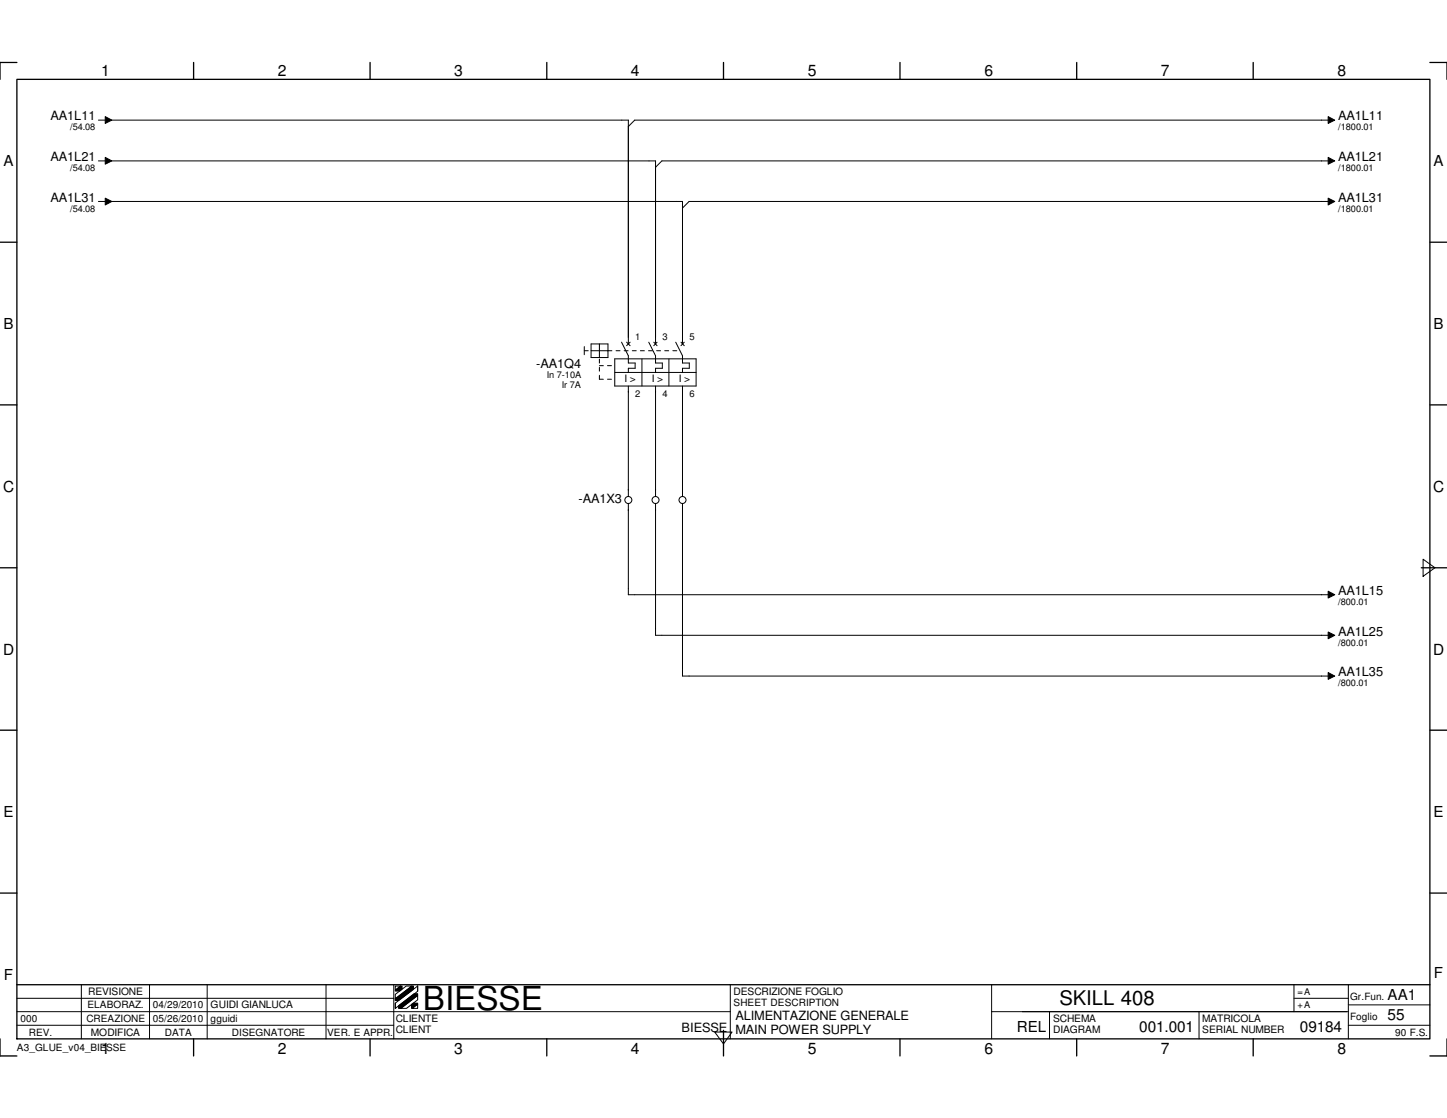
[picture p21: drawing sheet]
<svg xmlns="http://www.w3.org/2000/svg" width="279mm" height="216mm" viewBox="0 0 279 216" stroke-linecap="round" stroke-linejoin="round" font-family="sans-serif">
<defs><g id="words">
<text font-size="6.4" x="81.7" y="195.1">BIESSE</text>
<text font-size="3.9" x="204.6" y="194.1">SKILL 408</text>
<g font-size="3">
<text x="19.5" y="14.7">1</text>
<text x="53.6" y="14.7">2</text>
<text x="87.7" y="14.7">3</text>
<text x="121.8" y="14.7">4</text>
<text x="156" y="14.7">5</text>
<text x="190.1" y="14.7">6</text>
<text x="224.2" y="14.7">7</text>
<text x="258.2" y="14.7">8</text>
<text x=".6" y="95">C</text>
<text x="276.7" y="95">C</text>
<text x=".6" y="126.4">D</text>
<text x="276.7" y="126.4">D</text>
<text x="267.9" y="197">55</text>
<text x="19.5" y="203.5">1</text>
<text x="53.6" y="203.5">2</text>
<text x="87.7" y="203.5">3</text>
<text x="121.8" y="203.5">4</text>
<text x="156" y="203.5">5</text>
<text x="190.1" y="203.5">6</text>
<text x="220" y="199.3">001.001</text>
<text x="224.2" y="203.5">7</text>
<text x="251" y="199.3">09184</text>
<text x="258.2" y="203.5">8</text>
</g>
<g font-size="2.9">
<text x=".7" y="32.1">A</text>
<text x="276.8" y="32.1">A</text>
<text x=".7" y="63.5">B</text>
<text x="276.8" y="63.5">B</text>
<text x=".7" y="157.9">E</text>
<text x="276.8" y="157.9">E</text>
<text x=".8" y="189.2">F</text>
<text x="276.9" y="188.9">F</text>
<text x="267.9" y="193.1">AA1</text>
<text x="196.3" y="199.3">REL</text>
</g>
<g font-size="2.5">
<text x="9.7" y="23.2">AA1L11</text>
<text x="258.4" y="23.2">AA1L11</text>
<text x="9.7" y="31.1">AA1L21</text>
<text x="258.4" y="31.1">AA1L21</text>
<text x="9.7" y="38.9">AA1L31</text>
<text x="258.4" y="38.9">AA1L31</text>
<text x="103.5" y="71">-AA1Q4</text>
<text x="111.7" y="97.2">-AA1X3</text>
<text x="258.4" y="114.9">AA1L15</text>
<text x="258.4" y="122.7">AA1L25</text>
<text x="258.4" y="130.6">AA1L35</text>
<text x="142" y="197">ALIMENTAZIONE GENERALE</text>
<text x="131.6" y="199.3">BIESSE</text>
<text x="142" y="199.8">MAIN POWER SUPPLY</text>
</g>
<g font-size="2">
<text x="120.6" y="73.8">I &gt;</text>
<text x="125.9" y="73.8">I &gt;</text>
<text x="131.1" y="73.8">I &gt;</text>
<text x="17" y="192.1">REVISIONE</text>
<text x="40.6" y="194.7">GUIDI GIANLUCA</text>
<text x="76.4" y="197.4">CLIENTE</text>
<text x="141.6" y="192.1">DESCRIZIONE FOGLIO</text>
<text x="203.3" y="197.4">SCHEMA</text>
<text x="232.2" y="197.4">MATRICOLA</text>
<text x="17.6" y="200">MODIFICA</text>
<text x="76.4" y="199.6">CLIENT</text>
<text x="203.3" y="199.6">DIAGRAM</text>
<text x="232.2" y="199.6">SERIAL NUMBER</text>
</g>
<g font-size="1.9">
<text x="3.9" y="197.4">000</text>
<text x="16.7" y="197.4">CREAZIONE</text>
<text x="16.9" y="194.7">ELABORAZ.</text>
<text x="29.5" y="194.7">04/29/2010</text>
<text x="29.5" y="197.4">05/26/2010</text>
<text x="40.6" y="197.4">gguidi</text>
<text x="141.6" y="194.4">SHEET DESCRIPTION</text>
<text x="260.7" y="197">Foglio</text>
<text x="260.7" y="193.1">Gr.Fun.</text>
<text x="3.3" y="202.9">A3_GLUE_v04_BIESSE</text>
<text x="5.6" y="200">REV.</text>
<text x="31.8" y="200">DATA</text>
<text x="44.8" y="200">DISEGNATORE</text>
<text x="63.2" y="200">VER. E APPR.</text>
<text x="269.4" y="200">90 F.S.</text>
</g>
<g font-size="1.8">
<text x="13.5" y="25.2">/54.08</text>
<text x="258.4" y="25.2">/1800.01</text>
<text x="13.5" y="33.1">/54.08</text>
<text x="258.4" y="33.1">/1800.01</text>
<text x="13.5" y="40.9">/54.08</text>
<text x="258.4" y="40.9">/1800.01</text>
<text x="122.6" y="65.7">1</text>
<text x="127.9" y="65.7">3</text>
<text x="133.1" y="65.7">5</text>
<text x="105.6" y="73">In 7-10A</text>
<text x="108.5" y="75">Ir 7A</text>
<text x="122.6" y="76.6">2</text>
<text x="127.9" y="76.6">4</text>
<text x="133.1" y="76.6">6</text>
<text x="258.4" y="116.8">/800.01</text>
<text x="258.4" y="124.7">/800.01</text>
<text x="258.4" y="132.5">/800.01</text>
<text x="250.5" y="192.1">=A</text>
<text x="250.5" y="194.7">+A</text>
</g>
</g></defs>
<g fill="none" stroke="#000" stroke-width=".25">
<path d="M3.3 15.3h272.8v185.3h-272.8zM3.3 12.1h-3.3v3.2M37.4 12.1v3.2M71.5 12.1v3.2M105.6 12.1v3.2M139.7 12.1v3.2M173.8 12.1v3.2M207.9 12.1v3.2M242 12.1v3.2M276.1 12.1h3.3v3.2M0 46.8h3.3M276.1 46.8h3.3"/>
<path d="M0 78.2h3.3M276.1 78.2h3.3M0 109.6h3.3M274.4 109.6h5M0 141h3.3M276.1 141h3.3M0 172.5h3.3M276.1 172.5h3.3M3.3 190.2h272.8M139.7 199v4.9M0 200.6v3.3h3.3M37.4 200.6v3.3"/>
<path d="M71.5 200.6v3.3M105.6 200.6v3.3M173.8 200.6v3.3M207.9 200.6v3.3M242 200.6v3.3M279.4 200.6v3.3h-3.3"/>
</g>
<g fill="none" stroke="#000" stroke-width=".19">
<path d="M19 23.2h2M19 31.1h2M19 38.9h2M20.3 22.5l1.3 .7-1.3 .6zM20.3 30.4l1.3 .7-1.3 .6zM20.3 38.3l1.3 .6-1.3 .7zM21.5 23.2h99.8v43.2M21.5 31.1h105.1v35.3M21.5 38.9h110.3v27.5M256.5 22.5l1.2 .7-1.2 .6zM256.5 30.4l1.2 .7-1.2 .6zM256.5 38.3l1.2 .6-1.2 .7z"/>
<path d="M257.1 23.2h-134.5l-1.3 1.2M257.1 31.1h-129.3l-1.2 1.2M257.1 38.9h-124l-1.3 1.3M112.8 66.9v1.6M114.1 66.4h3.3v2.6h-3.3zM114.1 67.7h3.3M115.7 66.4v2.7M118.7 69.3h15.7v5.2h-15.7zM118.7 71.9h15.7M120 66.1l1.3 2.6v1.4h1.3v1h-1.3v.8M121 66.1l.7 .7M121.3 74.5v21.4"/>
<path d="M121.7 66.1l-.7 .7M124 69.3v5.2M125.3 66.1l1.3 2.6v1.4h1.3v1h-1.3v.8M126.2 66.1l.7 .7M126.6 74.5v21.4M126.9 66.1l-.7 .7M129.2 69.3v5.2M130.5 66.1l1.3 2.6v1.4h1.3v1h-1.3v.8M131.5 66.1l.6 .7M131.8 74.5v21.4M132.1 66.1l-.6 .7M121.3 97.2v17.6h135.8"/>
<path d="M126.6 97.2v25.5h130.5M131.8 97.2v33.4h125.3M256.5 114.2l1.2 .6-1.2 .7zM274.8 108l2.3 1.6-2.3 1.7zM256.5 122l1.2 .7-1.2 .7zM256.5 129.9l1.2 .7-1.2 .6zM3.3 195.4h137.7M3.3 198h72.7M3.3 192.8h72.7M15.7 190.2v10.4M28.9 190.2v10.4M40 190.2v10.4"/>
<path d="M62.9 190.2v10.4M76 190.2v10.4M76.3 192.9l3.2-2.5h.3v.7l-2.8 2.1h-.7zM76.3 191.2l1-.8h.3v.6l-.4 .4h-.9zM76.3 193.7l4.3-3.3v1l-4.3 3.3zM76.3 192l2.1-1.6h1.1l-3.2 2.5zM76.3 190.4h1l-1 .8zM76.3 192.9v.4M76.3 193.7v1M77 194.2l3-2.3h.6v.3l-3.2 2.5h-.4zM77.4 194.7l3.2-2.5v.9l-2.1 1.6zM79.5 194l.3-.3h.8v.2l-1 .8h-.1z"/>
<path d="M79.6 194.7l1-.8v.8zM80.6 190.4v1M138 199.3h3.4l-1.7 2.3zM141 190.2v10.4M191.5 195.4h68.8M191.5 190.2v10.4M202.6 195.4v5.2M231.5 195.4v5.2M249.9 192.8h10.4M249.9 190.2v5.2M260.3 190.2v10.4M260.3 198h15.8"/>
<path d="M260.3 194.1h15.8"/>
<circle cx="121.3" cy="96.6" r=".68"/>
<circle cx="126.6" cy="96.6" r=".68"/>
<circle cx="131.8" cy="96.6" r=".68"/>
</g>
<g fill="#000">
<path d="M20.3 22.5l1.3 .7-1.3 .6zM20.3 30.4l1.3 .7-1.3 .6zM20.3 38.3l1.3 .6-1.3 .7zM256.5 22.5l1.2 .7-1.2 .6zM256.5 30.4l1.2 .7-1.2 .6zM256.5 38.3l1.2 .6-1.2 .7zM256.5 114.2l1.2 .7-1.2 .6zM256.5 122l1.2 .7-1.2 .7zM256.5 129.9l1.2 .7-1.2 .6z"/>
<path d="M76.3 191.2l1-.8h.3v.6l-.4 .4h-.9z" fill-rule="evenodd"/>
<path d="M77 194.2l3-2.3h.6v.3l-3.2 2.5h-.4z" fill-rule="evenodd"/>
<path d="M76.3 192.9l3.2-2.5h.3v.7l-2.8 2.1h-.7z" fill-rule="evenodd"/>
<path d="M79.5 194l.3-.3h.8v.2l-1 .8h-.1z" fill-rule="evenodd"/>
</g>
<path d="M112.8 67.7h1.3M115.7 73.2v-4.2M115.7 70.6h3M115.7 73.2h3M117.4 67.7h13.9" fill="none" stroke="#000" stroke-width=".19" stroke-dasharray=".8 .8"/>
<use href="#words"/>
</svg>
